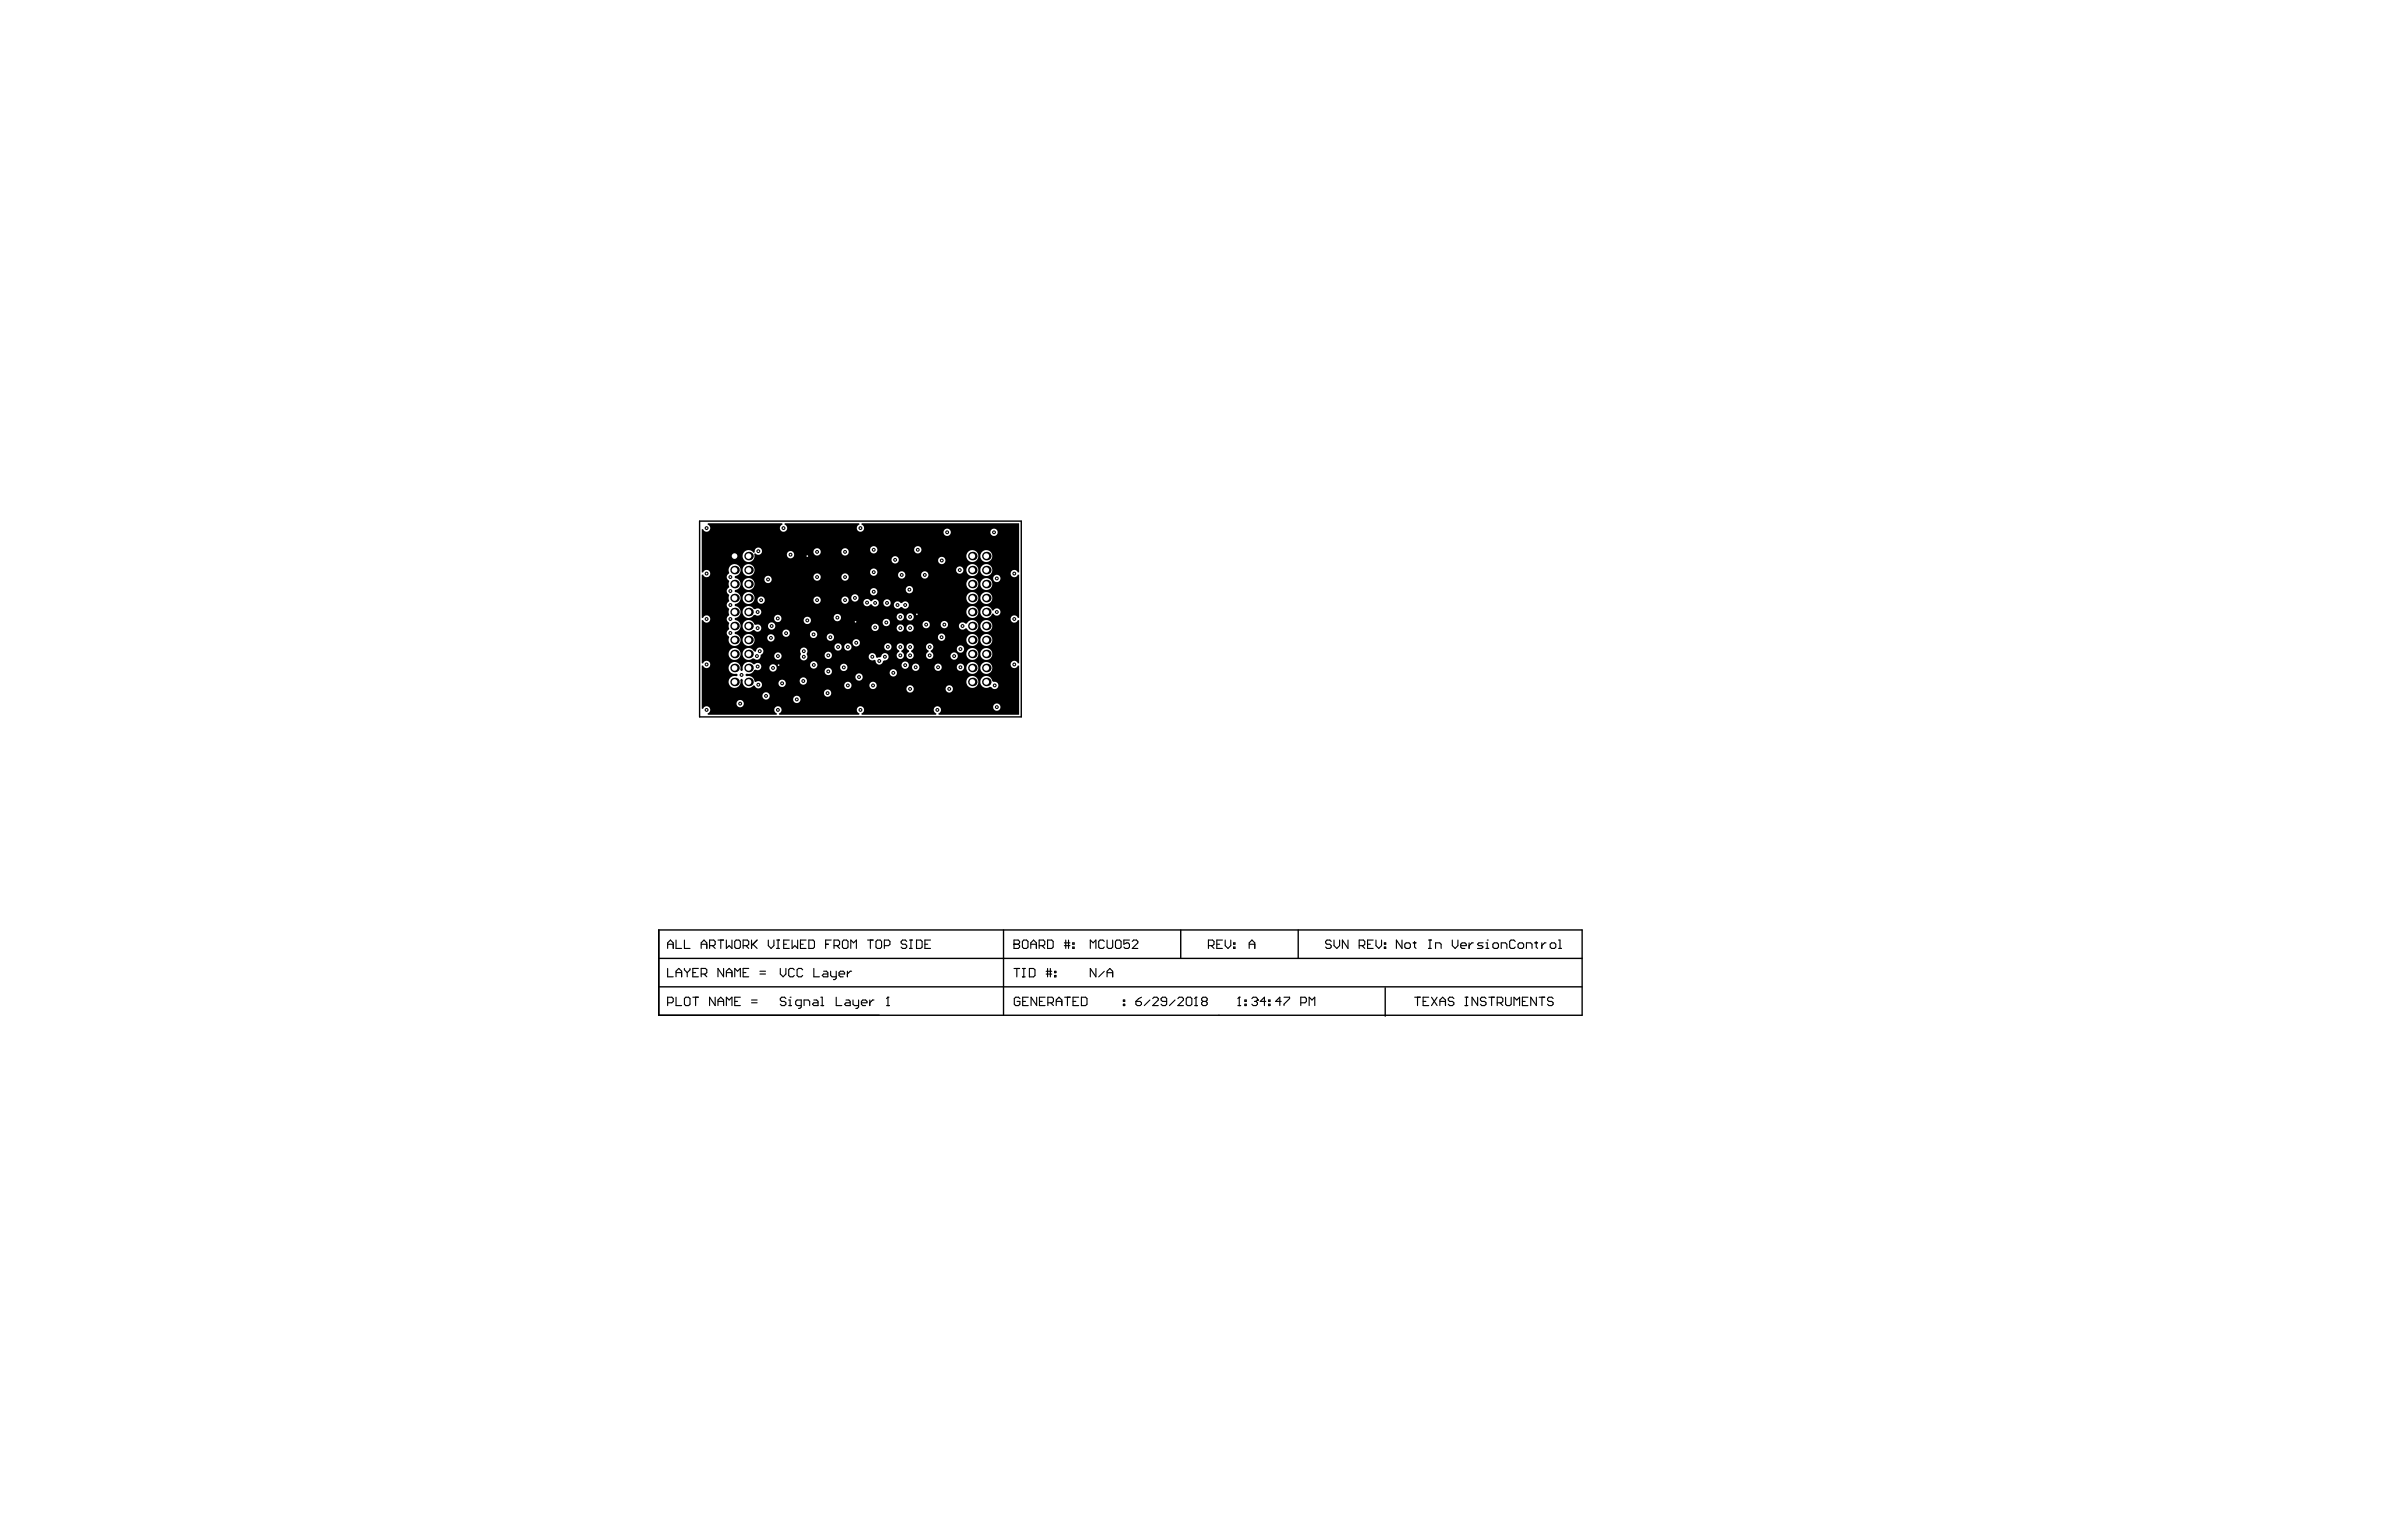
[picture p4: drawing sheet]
<svg xmlns="http://www.w3.org/2000/svg" width="432mm" height="279mm" viewBox="0 0 432 279" stroke-linecap="round" stroke-linejoin="round" font-family="sans-serif">
<path d="M126.8 94.5h58.3v35.5h-58.3zM119.4 168.6h167.4v15.5h-167.4zM119.4 178.9h167.4M119.4 173.8h167.4M181.9 168.6v15.5M214 168.6v5.2M235.3 168.6v5.2M251.1 179.1v5.2" fill="none" stroke="#000" stroke-width=".25"/>
<g fill="none" stroke="#000" stroke-width=".2">
<path d="M121 171.2h1M121 172v-1l.5-.6 .5 .6v1M121 175.6v1.5h1M122.5 170.4v1.6h1.1M122.5 177.1v-1l.6-.5 .5 .5v1M122.5 176.4h1.1M124.1 170.4v1.6h1M124.1 175.6v.2l.5 .6M124.6 176.4v.7M125.1 175.6v.2l-.5 .6M125.6 176.4h.5M126.6 175.6h-1v1.5h1"/>
<path d="M127.1 171.2h1M127.1 176.6h.8l.2-.2v-.6l-.2-.2h-.8v1.5M127.1 172v-1l.5-.6 .5 .6v1M127.6 176.6l.5 .5M128.6 171.5h.8l.2-.3v-.5l-.2-.3h-.8v1.6M129.1 171.5l.5 .5M130.2 170.4h1M130.7 170.4v1.6M131.2 175.6v1.5l-1-1.5v1.5M131.7 170.4v1.6l.5-.5 .5 .5v-1.6M131.7 177.1v-1l.5-.5 .5 .5v1M131.7 176.4h1"/>
<path d="M133.2 177.1v-1.5l.5 .5 .5-.5v1.5M133.4 170.4h.6l.2 .3v1l-.2 .3h-.6l-.2-.3v-1zM134.7 171.5h.8l.2-.3v-.5l-.2-.3h-.8v1.6M134.7 176.4h.5M135.2 171.5l.5 .5M135.7 175.6h-1v1.5h1M136.2 170.4v1.6M136.5 171.2l.7 .8M137.2 170.4l-1 1.1M137.8 176.6h1M137.8 176.1h1M139.3 170.4v1.1l.5 .5 .5-.5v-1.1"/>
<path d="M140.8 172h.5M140.8 170.4h.5M141 170.4v1.6M141.4 175.6v1l.6 .5 .5-.5v-1M142.1 171.2h.5M143.1 170.4h-1v1.6h1M143.6 170.4v1.6l.5-.5 .5 .5v-1.6M144 175.8l-.3-.2h-.5l-.2 .2v1.1l.2 .2h.5l.3-.2M145.1 171.2h.5M145.5 175.8l-.2-.2h-.6l-.2 .2v1.1l.2 .2h.6l.2-.2M146.1 170.4h-1v1.6h1M146.6 170.4h.8l.2 .3v1l-.2 .3h-.8z"/>
<path d="M147.5 175.6v1.5h1M149.3 176.1h.5l.3 .3v.7h-.8l-.2-.2 .2-.3h.8M149.7 171.2h.5M150.6 176.1v.8l.2 .2h.8M150.7 170.4h-1v1.6M151.2 171.5h.7l.3-.3v-.5l-.3-.3h-.7v1.6M151.6 176.1v1.3l-.3 .2h-.2M151.7 171.5l.5 .5M152.1 176.6h1v-.2l-.2-.3h-.6l-.2 .3v.5l.2 .2h.6M153 170.4h.5l.2 .3v1l-.2 .3h-.5l-.3-.3v-1zM153.6 176.1v1M154.2 172v-1.6l.5 .6 .5-.6v1.6"/>
<path d="M154.4 176.1h-.3l-.5 .5M157.3 170.4h1M157.8 170.4v1.6M158.8 170.7l.2-.3h.6l.2 .3v1l-.2 .3h-.6l-.2-.3zM160.3 171.5h.8l.2-.3v-.5l-.2-.3h-.8v1.6M164.4 170.7l-.3-.3h-.5l-.2 .3v.3l.2 .2h.5l.3 .3v.2l-.3 .3h-.5l-.2-.3M164.9 172h.5M164.9 170.4h.5M165.1 170.4v1.6M166.1 170.4h.8l.3 .3v1l-.3 .3h-.8zM167.7 171.2h.5M168.7 170.4h-1v1.6h1"/>
<path d="M183.8 171.2h.1M183.8 170.4h.8l.2 .3v.3l-.2 .2 .2 .3v.2l-.2 .3h-.8zM183.8 171.2h.8M183.8 175.6h1M184.3 175.6v1.5M185.3 170.7l.3-.3h.5l.3 .3v1l-.3 .3h-.5l-.3-.3zM185.3 177.1h.5M185.3 175.6h.5M185.6 175.6v1.5M186.6 175.6h.8l.2 .3v1l-.2 .2h-.8zM186.9 171.2h1M186.9 172v-1l.5-.6 .5 .6v1"/>
<path d="M188.4 171.5h.7l.3-.3v-.5l-.3-.3h-.7v1.6M188.9 171.5l.5 .5M189.6 176.6h1.1M189.6 176.1h1.1M189.9 170.4h.8l.2 .3v1l-.2 .3h-.8zM189.9 175.6v1.5M190.4 175.6v1.5M191.2 176.9h.2v.2h-.2zM191.2 176.1h.2v.3h-.2zM192.9 171h1.1M192.9 171.5h1.1M193.2 170.4v1.6"/>
<path d="M193.7 170.4v1.6M194.5 171.7h.2v.3h-.2zM194.5 171h.2v.2h-.2zM197.6 172v-1.6l.6 .6 .5-.6v1.6M198.7 175.6v1.5l-1.1-1.5v1.5M200.2 170.7l-.3-.3h-.5l-.2 .3v1l.2 .3h.5l.3-.3M200.2 176.1l-1 1M200.7 170.4v1.3l.2 .3h.5l.3-.3v-1.3M200.7 177.1v-1l.5-.5 .5 .5v1M200.7 176.4h1M202.2 170.7l.3-.3h.5l.2 .3v1l-.2 .3h-.5l-.3-.3zM204.7 170.4h-1v.8l.5-.2h.3l.2 .2v.5l-.2 .3h-.5l-.3-.3"/>
<path d="M205.3 170.7l.2-.3h.5l.3 .3v.3l-1 1h1M219.1 171.5h.7l.3-.3v-.5l-.3-.3h-.7v1.6M219.6 171.5l.5 .5M220.6 171.2h.5M221.6 170.4h-1v1.6h1M222.1 170.4v1.1l.5 .5 .5-.5v-1.1M223.6 171.7h.3v.3h-.3zM223.6 171h.3v.2h-.3zM226.4 172v-1l.6-.6 .5 .6v1M226.4 171.2h1.1M241.3 170.7l-.2-.3h-.5l-.3 .3v.3l.3 .2h.5l.2 .3v.2l-.2 .3h-.5l-.3-.3M241.8 170.4v1.1l.5 .5 .5-.5v-1.1"/>
<path d="M244.4 170.4v1.6l-1.1-1.6v1.6M246.4 171.5h.7l.3-.3v-.5l-.3-.3h-.7v1.6M246.9 171.5l.5 .5M247.9 171.2h.5M248.9 170.4h-1v1.6h1M249.4 170.4v1.1l.5 .5 .5-.5v-1.1M250.9 171.7h.3v.3h-.3zM250.9 171h.3v.2h-.3zM254.1 170.4v1.6l-1-1.6v1.6M254.9 171h.5l.3 .2v.5l-.3 .3h-.5l-.2-.3v-.5zM256.2 171h.5M256.4 170.7v1l.3 .3"/>
<path d="M259 172h.5M259 170.4h.5M259.2 170.4v1.6M260.2 172v-1h.8l.2 .2v.8M263.3 170.4v1.1l.5 .5 .5-.5v-1.1M264.8 171.5h1v-.3l-.2-.2h-.6l-.2 .2v.5l.2 .3h.6M266.3 171v1M267.1 171h-.3l-.5 .5M268.8 171h-.7l-.3 .2 .3 .3h.5l.2 .2-.2 .3h-.8M269.4 172h.5M269.4 171h.2v1M269.6 170.4h.1"/>
<path d="M270.9 171h.5l.2 .2v.5l-.2 .3h-.5l-.3-.3v-.5zM272.1 172v-1h.8l.3 .2v.8M274.7 170.7l-.3-.3h-.5l-.2 .3v1l.2 .3h.5l.3-.3M275.4 171h.5l.3 .2v.5l-.3 .3h-.5l-.2-.3v-.5zM276.7 172v-1h.8l.2 .2v.8M278.2 171h.5M278.5 170.7v1l.2 .3M279.5 171v1M280.3 171h-.3l-.5 .5M281.3 171h.5l.2 .2v.5l-.2 .3h-.5l-.3-.3v-.5zM282.5 172h.5M282.5 170.4h.3v1.6"/>
<path d="M121 181.8h.8l.2-.2v-.5l-.2-.3h-.8v1.5M122.5 180.8v1.5h1.1M124.1 181.1l.2-.3h.5l.3 .3v1l-.3 .2h-.5l-.2-.2zM125.6 180.8h1M126.1 180.8v1.5M129.6 180.8v1.5l-1-1.5v1.5M130.2 182.3v-1l.5-.5 .5 .5v1M130.2 181.6h1M131.7 182.3v-1.5l.5 .5 .5-.5v1.5M133.2 181.6h.5M134.2 180.8h-1v1.5h1M136.2 181.8h1"/>
<path d="M136.2 181.3h1M142.5 181.1l-.3-.3h-.5l-.3 .3v.2l.3 .3h.5l.3 .2v.3l-.3 .2h-.5l-.3-.2M143 182.3h.5M143 181.3h.2v1M143.2 180.8h.1M145.3 182.3h-.8l-.3-.2v-.5l.3-.3h.8v1.3l-.3 .2h-.3M145.8 182.3v-1h.7l.3 .3v.7M147.5 181.3h.5l.3 .3v.7h-.8l-.2-.2 .2-.3h.8M148.8 180.8h.3v1.5M148.8 182.3h.5M151.6 180.8v1.5h1M153.4 181.3h.5l.2 .3v.7h-.7l-.3-.2 .3-.3h.7"/>
<path d="M154.6 181.3v.8l.3 .2h.7M155.6 181.3v1.3l-.2 .2h-.3M156.1 181.8h1.1v-.2l-.3-.3h-.5l-.3 .3v.5l.3 .2h.5M157.7 181.3v1M158.4 181.3h-.2l-.5 .5M160.7 182.3h.5M161 180.8h.1M161 180.8v1.5M161 180.8l-.3 .3M184.9 181.1l-.3-.3h-.5l-.2 .3v1l.2 .2h.5l.3-.2v-.5h-.5M185.4 181.6h.5M186.4 180.8h-1v1.5h1"/>
<path d="M187.9 180.8v1.5l-1-1.5v1.5M188.4 181.6h.5M189.4 180.8h-1v1.5h1M189.9 181.8h.8l.3-.2v-.5l-.3-.3h-.8v1.5M190.5 181.8l.5 .5M191.5 181.6h1M191.5 182.3v-1l.5-.5 .5 .5v1M193 180.8h1M193.5 180.8v1.5M194.5 181.6h.5M195.5 180.8h-1v1.5h1M196 180.8h.8l.2 .3v1l-.2 .2h-.8z"/>
<path d="M203.6 182.1h.3v.2h-.3zM203.6 181.3h.3v.3h-.3zM205.9 181.6h.8l.2 .2v.3l-.2 .2h-.5l-.3-.2zM206.9 180.8l-.5 .3-.5 .5M208.4 181.3l-1 1M209 181.1l.2-.3h.5l.3 .3v.2l-1 1h1M211.5 181.6h-.8l-.2-.3v-.2l.2-.3h.5l.3 .3v1l-.3 .2h-.5l-.2-.2M213 181.3l-1 1M213.5 181.1l.3-.3h.5l.2 .3v.2l-1 1h1M215 181.1l.3-.3h.5l.3 .3v1l-.3 .2h-.5l-.3-.2zM216.6 182.3h.5M216.8 180.8h.1"/>
<path d="M216.8 180.8v1.5M216.8 180.8l-.2 .3M218.1 181.6l-.3-.3v-.2l.3-.3h.5l.2 .3v.2l-.2 .3M218.1 181.6l-.3 .2v.3l.3 .2h.5l.2-.2v-.3l-.2-.2M218.1 181.6h.5M224.4 182.3h.5M224.6 180.8h.1M224.6 180.8v1.5M224.6 180.8l-.2 .3M225.7 182.1h.2v.2h-.2zM225.7 181.3h.2v.3h-.2zM226.9 181.1l.3-.3h.5l.2 .3v.2"/>
<path d="M227.4 181.6h.3M227.7 181.6l.2 .2v.3l-.2 .2h-.5l-.3-.2M227.9 181.3h.1M227.9 181.3l-.2 .3M229.5 181.6h-1l.7-.8v1.5M230 182.1h.2v.2h-.2zM230 181.3h.2v.3h-.2zM232.3 181.6h-1.1l.8-.8v1.5M232.8 180.8h1v.3l-1 1v.2M235.8 181.8h.8l.2-.2v-.5l-.2-.3h-.8v1.5M237.3 182.3v-1.5l.5 .5 .5-.5v1.5M256.5 180.8h1"/>
<path d="M257 180.8v1.5M258 181.6h.5M259 180.8h-1v1.5h1M259.5 180.8l1 1.5M260.5 180.8l-1 1.5M261 181.6h1M261 182.3v-1l.5-.5 .5 .5v1M263.6 181.1l-.3-.3h-.5l-.3 .3v.2l.3 .3h.5l.3 .2v.3l-.3 .2h-.5l-.3-.2M265.6 180.8h.5M265.6 182.3h.5M265.8 180.8v1.5M267.9 180.8v1.5l-1.1-1.5v1.5"/>
<path d="M269.4 181.1l-.3-.3h-.5l-.2 .3v.2l.2 .3h.5l.3 .2v.3l-.3 .2h-.5l-.2-.2M269.9 180.8h1M270.4 180.8v1.5M271.4 181.8h.8l.2-.2v-.5l-.2-.3h-.8v1.5M271.9 181.8l.5 .5M272.9 180.8v1.3l.3 .2h.5l.2-.2v-1.3M274.5 182.3v-1.5l.5 .5 .5-.5v1.5M276 181.6h.5M277 180.8h-1v1.5h1M278.5 180.8v1.5l-1-1.5v1.5M279 180.8h1M279.5 180.8v1.5"/>
<path d="M281.5 181.1l-.2-.3h-.5l-.3 .3v.2l.3 .3h.5l.2 .2v.3l-.2 .2h-.5l-.3-.2"/>
</g>
<g fill="#000">
<path d="M128.3 94.9h13.5l.1 .2a.66 .66 0 0 0-.4 1 .66 .66 0 0 0 1.1 0 .66 .66 0 0 0-.4-1l.1-.2h13.4l.1 .2a.66 .66 0 0 0-.4 1 .66 .66 0 0 0 1.1 0 .66 .66 0 0 0-.4-1l.1-.2h28.5v8.9h-.2a.66 .66 0 0 0-1-.3 .66 .66 0 0 0 0 1 .66 .66 0 0 0 1-.3h.2v7.8l-.2 .1a.66 .66 0 0 0-1-.4 .66 .66 0 0 0 0 1.1 .66 .66 0 0 0 1-.4l.2 .1v7.7l-.2 .1a.66 .66 0 0 0-1-.4 .66 .66 0 0 0 0 1.1 .66 .66 0 0 0 1-.3h.2v8.9h-14.5l-.1-.2a.66 .66 0 0 0 .4-1.1 .66 .66 0 0 0-1.1 0 .66 .66 0 0 0 .3 1.1v.2h-13.5l-.1-.2a.66 .66 0 0 0 .4-1.1 .66 .66 0 0 0-1.1 0 .66 .66 0 0 0 .4 1.1l-.1 .2h-14.5v-.2a.66 .66 0 0 0 .4-1.1 .66 .66 0 0 0-1.1 0 .66 .66 0 0 0 .3 1.1v.2h-12.5v-.2a.66 .66 0 0 0 .3-1.2 .66 .66 0 0 0-1.2 .3h-.2v-7.8h.2a.66 .66 0 0 0 1.1 .3 .66 .66 0 0 0 0-1.1 .66 .66 0 0 0-1.1 .4l-.2-.1v-7.7l.2-.1a.66 .66 0 0 0 1.1 .4 .66 .66 0 0 0 0-1.1 .66 .66 0 0 0-1.1 .4l-.2-.1v-7.8h.2a.66 .66 0 0 0 1.1 .3 .66 .66 0 0 0 0-1 .66 .66 0 0 0-1.1 .3h-.2v-7.8l.2-.1a.66 .66 0 0 0 1.2 .3 .66 .66 0 0 0-.3-1.1zM179.5 96.5a.7 .7 0 0 0 1.4 0 .7 .7 0 0 0-1.4 0zM171 96.5a.7 .7 0 0 0 1.4 0 .7 .7 0 0 0-1.4 0zM134.9 100.1a1.08 1.08 0 0 0 .6 1.8 1.08 1.08 0 0 0 1.2-1.5l.2-.1a.66 .66 0 0 0 1.1 0 .66 .66 0 0 0-.5-1 .66 .66 0 0 0-.7 .8l-.2 .1a1.08 1.08 0 0 0-1.7-.1zM165.7 99.7a.66 .66 0 0 0 1.3 0 .66 .66 0 0 0-1.3 0zM157.7 99.7a.7 .7 0 0 0 1.4 0 .7 .7 0 0 0-1.4 0zM152.5 100.1a.7 .7 0 0 0 1.4 0 .7 .7 0 0 0-1.4 0zM147.5 100.1a.66 .66 0 0 0 1.3 0 .66 .66 0 0 0-1.3 0zM142.6 100.6a.7 .7 0 0 0 1.4 0 .7 .7 0 0 0-1.4 0zM177.7 100.8a1.1 1.1 0 0 0 2.2 0 1.1 1.1 0 0 0-2.2 0zM175.2 100.8a1.09 1.09 0 0 0 2.1 0 1.09 1.09 0 0 0-2.1 0zM161.6 101.5a.66 .66 0 0 0 1.3 0 .66 .66 0 0 0-1.3 0zM170.1 101.6a.67 .67 0 0 0 1.3 0 .67 .67 0 0 0-1.3 0zM173.3 103.4a.66 .66 0 0 0 1.3 0 .66 .66 0 0 0-1.3 0zM157.7 103.7a.7 .7 0 0 0 1.4 0 .7 .7 0 0 0-1.4 0zM177.7 103.4a1.1 1.1 0 0 0 2.2 0 1.1 1.1 0 0 0-2.2 0zM175.2 103.4a1.09 1.09 0 0 0 2.1 0 1.09 1.09 0 0 0-2.1 0zM134.6 103.4a1.1 1.1 0 0 0 2.2 0 1.1 1.1 0 0 0-2.2 0zM167 104.2a.66 .66 0 0 0 1.3 0 .66 .66 0 0 0-1.3 0zM162.8 104.2a.66 .66 0 0 0 1.3 0 .66 .66 0 0 0-1.3 0zM152.5 104.6a.7 .7 0 0 0 1.4 0 .7 .7 0 0 0-1.4 0zM147.5 104.6a.66 .66 0 0 0 1.3 0 .66 .66 0 0 0-1.3 0zM180 104.9a.7 .7 0 0 0 1.4 0 .7 .7 0 0 0-1.4 0zM138.6 105.1a.66 .66 0 0 0 1.3 0 .66 .66 0 0 0-1.3 0zM177.7 105.9a1.1 1.1 0 0 0 2.2 0 1.1 1.1 0 0 0-2.2 0zM175.2 105.9a1.09 1.09 0 0 0 2.1 0 1.09 1.09 0 0 0-2.1 0zM134.6 105.9a1.1 1.1 0 0 0 2.2 0 1.1 1.1 0 0 0-2.2 0zM164.2 106.9a.66 .66 0 0 0 1.3 0 .66 .66 0 0 0-1.3 0zM157.7 107.3a.7 .7 0 0 0 1.4 0 .7 .7 0 0 0-1.4 0zM154.3 108.4a.66 .66 0 0 0 1.3 0 .66 .66 0 0 0-1.3 0zM162.2 109.2a.66 .66 0 0 0 .1 1 .66 .66 0 0 0 1-.1h.2a.66 .66 0 0 0 1 .1 .66 .66 0 0 0 0-1 .66 .66 0 0 0-1 .1h-.2l-.6-.3zM152.5 108.8a.7 .7 0 0 0 1.4 0 .7 .7 0 0 0-1.4 0zM147.5 108.8a.66 .66 0 0 0 1.3 0 .66 .66 0 0 0-1.3 0zM137.3 108.8a.66 .66 0 0 0 1.3 0 .66 .66 0 0 0-1.3 0zM177.7 108.4a1.1 1.1 0 0 0 2.2 0 1.1 1.1 0 0 0-2.2 0zM175.2 108.4a1.09 1.09 0 0 0 2.1 0 1.09 1.09 0 0 0-2.1 0zM134.6 108.4a1.1 1.1 0 0 0 2.2 0 1.1 1.1 0 0 0-2.2 0zM160.1 109.3a.7 .7 0 0 0 1.4 0 .7 .7 0 0 0-1.4 0zM156.7 108.8a.66 .66 0 0 0 .1 1 .66 .66 0 0 0 1-.2h.2a.66 .66 0 0 0 1 .3 .66 .66 0 0 0 .1-1.1 .66 .66 0 0 0-1 .2h-.3a.66 .66 0 0 0-1.1-.2zM178 110.2a1.11 1.11 0 0 0 .3 1.7 1.11 1.11 0 0 0 1.6-.6h.2a.66 .66 0 0 0 1 .2 .66 .66 0 0 0 0-1 .66 .66 0 0 0-1 .2h-.2a1.17 1.17 0 0 0-1.9-.5zM134.9 110.2a1.1 1.1 0 0 0 .2 1.6 1.1 1.1 0 0 0 1.6-.3h.2a.66 .66 0 0 0 .9-.1 .66 .66 0 0 0 0-.9 .66 .66 0 0 0-.9 0l-.2-.1a1.14 1.14 0 0 0-1.8-.2zM175.2 111a1.09 1.09 0 0 0 2.1 0 1.09 1.09 0 0 0-2.1 0zM164.3 111.9a.66 .66 0 0 0 1.3 0 .66 .66 0 0 0-1.3 0zM162.5 111.9a.7 .7 0 0 0 1.4 0 .7 .7 0 0 0-1.4 0zM151.1 112a.7 .7 0 0 0 1.4 0 .7 .7 0 0 0-1.4 0zM140.3 112.1a.7 .7 0 0 0 1.4 0 .7 .7 0 0 0-1.4 0zM174 113a.66 .66 0 0 0 0 1 .66 .66 0 0 0 1-.1h.3a1.09 1.09 0 0 0 1.6 .5 1.09 1.09 0 0 0 0-1.8 1.09 1.09 0 0 0-1.6 .5h-.3l-.5-.3zM145.7 112.5a.66 .66 0 0 0 1.3 0 .66 .66 0 0 0-1.3 0zM160 112.9a.66 .66 0 0 0 1.3 0 .66 .66 0 0 0-1.3 0zM170.5 113.3a.7 .7 0 0 0 1.4 0 .7 .7 0 0 0-1.4 0zM167.2 113.3a.7 .7 0 0 0 1.4 0 .7 .7 0 0 0-1.4 0zM139.2 113.5a.66 .66 0 0 0 1.3 0 .66 .66 0 0 0-1.3 0zM158 113.8a.66 .66 0 0 0 1.3 0 .66 .66 0 0 0-1.3 0zM164.3 113.9a.66 .66 0 0 0 1.3 0 .66 .66 0 0 0-1.3 0zM162.5 113.9a.7 .7 0 0 0 1.4 0 .7 .7 0 0 0-1.4 0zM134.9 112.7a1.08 1.08 0 0 0 0 1.6 1.08 1.08 0 0 0 1.6-.1l.3 .1a.66 .66 0 0 0 .9 .1 .66 .66 0 0 0 .2-.9 .66 .66 0 0 0-.9-.2l-.2-.1a1.11 1.11 0 0 0-1.9-.5zM177.7 113.5a1.1 1.1 0 0 0 2.2 0 1.1 1.1 0 0 0-2.2 0zM141.8 114.8a.7 .7 0 0 0 1.4 0 .7 .7 0 0 0-1.4 0zM146.8 115a.66 .66 0 0 0 1.3 0 .66 .66 0 0 0-1.3 0zM170 115.5a.66 .66 0 0 0 1.3 0 .66 .66 0 0 0-1.3 0zM149.9 115.5a.66 .66 0 0 0 1.3 0 .66 .66 0 0 0-1.3 0zM139.1 115.7a.66 .66 0 0 0 1.3 0 .66 .66 0 0 0-1.3 0zM177.7 116a1.1 1.1 0 0 0 2.2 0 1.1 1.1 0 0 0-2.2 0zM175.2 116a1.09 1.09 0 0 0 2.1 0 1.09 1.09 0 0 0-2.1 0zM134.6 116a1.1 1.1 0 0 0 2.2 0 1.1 1.1 0 0 0-2.2 0zM132.4 102.6a1.14 1.14 0 0 0-.2 1.3 .77 .77 0 0 0-.5 .7 .77 .77 0 0 0 .5 .7l-.1 .6 .1 .6a.77 .77 0 0 0-.5 .7 .77 .77 0 0 0 .5 .7l-.1 .5 .1 .6a.77 .77 0 0 0-.5 .7 .77 .77 0 0 0 .5 .7l-.1 .6 .1 .5a.77 .77 0 0 0-.5 .7 .77 .77 0 0 0 .5 .7l-.1 .6 .1 .6a.77 .77 0 0 0-.5 .7 .77 .77 0 0 0 .5 .7 1.09 1.09 0 0 0 .5 1.5 1.09 1.09 0 0 0 1.5-.7 1.09 1.09 0 0 0-.9-1.3l-.1-.2 .1-.2a1.08 1.08 0 0 0 .9-1.1 1.08 1.08 0 0 0-.9-1.1l-.1-.2 .1-.2a1.08 1.08 0 0 0 .9-1 1.08 1.08 0 0 0-.9-1.1l-.1-.2 .1-.2a1.08 1.08 0 0 0 .9-1.1 1.08 1.08 0 0 0-.9-1l-.1-.2 .1-.2a1.08 1.08 0 0 0 .9-1.1 1.08 1.08 0 0 0-.9-1.1l-.1-.2 .1-.2a1.08 1.08 0 0 0 .8-1.5 1.08 1.08 0 0 0-1.7-.3zM154.6 116.5a.66 .66 0 0 0 1.3 0 .66 .66 0 0 0-1.3 0zM160.3 117.3a.66 .66 0 0 0 1.3 0 .66 .66 0 0 0-1.3 0zM153 117.3a.7 .7 0 0 0 1.4 0 .7 .7 0 0 0-1.4 0zM151.3 117.3a.66 .66 0 0 0 1.3 0 .66 .66 0 0 0-1.3 0zM134.9 117.8a1.09 1.09 0 0 0 0 1.5 1.09 1.09 0 0 0 1.5 .1h.2a.75 .75 0 0 0 .9 .1 .75 .75 0 0 0 .4-.8 .67 .67 0 0 0 .5-.8 .67 .67 0 0 0-.8-.5 .67 .67 0 0 0-.6 .7h-.4a1.08 1.08 0 0 0-1.7-.3zM173.4 117.7a.7 .7 0 0 0 1.4 0 .7 .7 0 0 0-1.4 0zM157.7 118.6a.66 .66 0 0 0-.1 .9 .66 .66 0 0 0 .9 .1l.2 .2a.66 .66 0 0 0 .6 .7 .66 .66 0 0 0 .7-.6l.2-.1a.69 .69 0 0 0 .9-.4 .69 .69 0 0 0-.5-.9 .69 .69 0 0 0-.8 .5l-.8 .3-.2-.1a.66 .66 0 0 0-.4-.7 .66 .66 0 0 0-.7 .1zM168.1 116.8a.66 .66 0 0 0 .2 1.1v.3a.66 .66 0 0 0-.3 1 .66 .66 0 0 0 1.1 0 .66 .66 0 0 0-.4-1v-.3a.66 .66 0 0 0 .4-.9 .66 .66 0 0 0-1-.2zM164.5 116.8a.66 .66 0 0 0 .3 1.1v.3a.66 .66 0 0 0-.4 1 .66 .66 0 0 0 1.1 0 .66 .66 0 0 0-.3-1v-.3a.66 .66 0 0 0 .3-.9 .66 .66 0 0 0-1-.2zM162.7 116.8a.66 .66 0 0 0 .3 1.1v.3a.66 .66 0 0 0-.3 1 .66 .66 0 0 0 1 0 .66 .66 0 0 0-.3-1v-.3a.66 .66 0 0 0 .4-.9 .66 .66 0 0 0-1.1-.2zM149.5 118.8a.66 .66 0 0 0 1.3 0 .66 .66 0 0 0-1.3 0zM172.3 119a.66 .66 0 0 0 1.3 0 .66 .66 0 0 0-1.3 0zM140.4 119a.66 .66 0 0 0 1.3 0 .66 .66 0 0 0-1.3 0zM177.7 118.6a1.1 1.1 0 0 0 2.2 0 1.1 1.1 0 0 0-2.2 0zM175.2 118.6a1.09 1.09 0 0 0 2.1 0 1.09 1.09 0 0 0-2.1 0zM132.1 118.6a1.09 1.09 0 0 0 2.1 0 1.09 1.09 0 0 0-2.1 0zM145.2 117.6l-.1 .6a.61 .61 0 0 1-.1 .9 .68 .68 0 0 0 1 .6 .68 .68 0 0 0 .2-1.1 .68 .68 0 0 0 0-1 .68 .68 0 0 0-1 0zM146.9 120.6a.66 .66 0 0 0 1.3 0 .66 .66 0 0 0-1.3 0zM163.4 120.6a.7 .7 0 0 0 1.4 0 .7 .7 0 0 0-1.4 0zM173.4 121a.7 .7 0 0 0 1.4 0 .7 .7 0 0 0-1.4 0zM169.4 121a.66 .66 0 0 0 1.3 0 .66 .66 0 0 0-1.3 0zM165.3 121a.7 .7 0 0 0 1.4 0 .7 .7 0 0 0-1.4 0zM132.4 120.3a1.08 1.08 0 0 0-.2 1.4 1.08 1.08 0 0 0 1.3 .4l.2 .2v.2l-.2 .1a1.08 1.08 0 0 0-1.4 .9 1.08 1.08 0 0 0 1.2 1.2 1.08 1.08 0 0 0 .9-1.4l.1-.2h.2l.2 .2a1.08 1.08 0 0 0 .5 1.3 1.08 1.08 0 0 0 1.4-.3h.2a.69 .69 0 0 0 .9 .5 .69 .69 0 0 0 .3-1 .69 .69 0 0 0-1-.1l-.2-.1a1.07 1.07 0 0 0-1.4-1l-.3-.1v-.2l.3-.2a1.06 1.06 0 0 0 1.3-.6l.3-.1a.67 .67 0 0 0 .9-.1 .67 .67 0 0 0-.1-.9 .67 .67 0 0 0-1 0h-.2a1.09 1.09 0 0 0-1.4-.3 1.09 1.09 0 0 0-.5 1.3l-.2 .3h-.2l-.1-.3a1.08 1.08 0 0 0-.5-1.2 1.08 1.08 0 0 0-1.3 .1zM152.3 121a.66 .66 0 0 0 1.3 0 .66 .66 0 0 0-1.3 0zM139.5 121.1a.66 .66 0 0 0 1.3 0 .66 .66 0 0 0-1.3 0zM177.7 121.1a1.1 1.1 0 0 0 2.2 0 1.1 1.1 0 0 0-2.2 0zM175.2 121.1a1.09 1.09 0 0 0 2.1 0 1.09 1.09 0 0 0-2.1 0zM149.5 121.7a.66 .66 0 0 0 1.3 0 .66 .66 0 0 0-1.3 0zM161.3 122a.66 .66 0 0 0 1.3 0 .66 .66 0 0 0-1.3 0zM155.1 122.8a.66 .66 0 0 0 1.3 0 .66 .66 0 0 0-1.3 0zM145 123.5a.67 .67 0 0 0 1.3 0 .67 .67 0 0 0-1.3 0zM141.1 123.9a.66 .66 0 0 0 1.3 0 .66 .66 0 0 0-1.3 0zM175.2 123.6a1.09 1.09 0 0 0 2.1 0 1.09 1.09 0 0 0-2.1 0zM178 122.9a1.08 1.08 0 0 0 0 1.5 1.08 1.08 0 0 0 1.4 .1l.3 .1a.66 .66 0 0 0 .9 .3 .66 .66 0 0 0 .3-.9 .66 .66 0 0 0-.8-.4l-.2-.1a1.08 1.08 0 0 0-.8-.9 1.08 1.08 0 0 0-1.1 .3zM157.6 124.3a.66 .66 0 0 0 1.3 0 .66 .66 0 0 0-1.3 0zM153 124.3a.7 .7 0 0 0 1.4 0 .7 .7 0 0 0-1.4 0zM171.4 124.9a.66 .66 0 0 0 1.3 0 .66 .66 0 0 0-1.3 0zM164.3 124.9a.66 .66 0 0 0 1.3 0 .66 .66 0 0 0-1.3 0zM149.4 125.7a.66 .66 0 0 0 1.3 0 .66 .66 0 0 0-1.3 0zM138.2 126.2a.66 .66 0 0 0 1.3 0 .66 .66 0 0 0-1.3 0zM143.8 126.8a.66 .66 0 0 0 1.3 0 .66 .66 0 0 0-1.3 0zM133.5 127.6a.66 .66 0 0 0 1.3 0 .66 .66 0 0 0-1.3 0zM180 128.2a.7 .7 0 0 0 1.4 0 .7 .7 0 0 0-1.4 0z"/>
<circle cx="163.2" cy="118.8" r=".36"/>
</g>
<circle cx="163.2" cy="118.8" r=".15" fill="#fff"/>
<circle cx="165" cy="118.8" r=".36" fill="#000"/>
<circle cx="165" cy="118.8" r=".15" fill="#fff"/>
<circle cx="164.1" cy="120.6" r=".36" fill="#000"/>
<circle cx="164.1" cy="120.6" r=".15" fill="#fff"/>
<circle cx="183.9" cy="112.2" r=".36" fill="#000"/>
<circle cx="183.9" cy="112.2" r=".15" fill="#fff"/>
<circle cx="183.9" cy="120.5" r=".36" fill="#000"/>
<circle cx="183.9" cy="120.5" r=".15" fill="#fff"/>
<circle cx="183.9" cy="104" r=".36" fill="#000"/>
<circle cx="183.9" cy="104" r=".15" fill="#fff"/>
<circle cx="128.1" cy="104" r=".36" fill="#000"/>
<circle cx="128.1" cy="104" r=".15" fill="#fff"/>
<circle cx="128.1" cy="120.5" r=".36" fill="#000"/>
<circle cx="128.1" cy="120.5" r=".15" fill="#fff"/>
<circle cx="128.1" cy="112.2" r=".36" fill="#000"/>
<circle cx="128.1" cy="112.2" r=".15" fill="#fff"/>
<circle cx="128.1" cy="128.7" r=".36" fill="#000"/>
<circle cx="128.1" cy="128.7" r=".15" fill="#fff"/>
<circle cx="128.1" cy="95.8" r=".36" fill="#000"/>
<circle cx="128.1" cy="95.8" r=".15" fill="#fff"/>
<circle cx="166.2" cy="111.4" r=".36" fill="#000"/>
<circle cx="166.2" cy="111.4" r=".15" fill="#fff"/>
<circle cx="137.7" cy="118.1" r=".36" fill="#000"/>
<circle cx="137.7" cy="118.1" r=".15" fill="#fff"/>
<circle cx="147.5" cy="120.6" r=".36" fill="#000"/>
<circle cx="147.5" cy="120.6" r=".15" fill="#fff"/>
<circle cx="141.1" cy="120.6" r=".36" fill="#000"/>
<circle cx="141.1" cy="120.6" r=".15" fill="#fff"/>
<circle cx="153" cy="121" r=".36" fill="#000"/>
<circle cx="153" cy="121" r=".15" fill="#fff"/>
<circle cx="145.6" cy="123.5" r=".36" fill="#000"/>
<circle cx="145.6" cy="123.5" r=".15" fill="#fff"/>
<circle cx="157.2" cy="109.3" r=".36" fill="#000"/>
<circle cx="157.2" cy="109.3" r=".15" fill="#fff"/>
<circle cx="158.6" cy="109.3" r=".36" fill="#000"/>
<circle cx="158.6" cy="109.3" r=".15" fill="#fff"/>
<circle cx="146.3" cy="112.5" r=".36" fill="#000"/>
<circle cx="146.3" cy="112.5" r=".15" fill="#fff"/>
<circle cx="145.7" cy="118.1" r=".36" fill="#000"/>
<circle cx="145.7" cy="118.1" r=".15" fill="#fff"/>
<circle cx="155.1" cy="112.7" r=".36" fill="#000"/>
<circle cx="155.1" cy="112.7" r=".15" fill="#fff"/>
<circle cx="146.3" cy="100.8" r=".36" fill="#000"/>
<circle cx="146.3" cy="100.8" r=".15" fill="#fff"/>
<circle cx="163.2" cy="117.3" r=".36" fill="#000"/>
<circle cx="163.2" cy="117.3" r=".15" fill="#fff"/>
<circle cx="165" cy="117.3" r=".36" fill="#000"/>
<circle cx="165" cy="117.3" r=".15" fill="#fff"/>
<circle cx="160.4" cy="119.1" r=".36" fill="#000"/>
<circle cx="160.4" cy="119.1" r=".15" fill="#fff"/>
<circle cx="160.7" cy="112.9" r=".36" fill="#000"/>
<circle cx="160.7" cy="112.9" r=".15" fill="#fff"/>
<circle cx="142.5" cy="114.8" r=".36" fill="#000"/>
<circle cx="142.5" cy="114.8" r=".15" fill="#fff"/>
<circle cx="164.1" cy="109.7" r=".36" fill="#000"/>
<circle cx="164.1" cy="109.7" r=".15" fill="#fff"/>
<circle cx="170.7" cy="115.5" r=".36" fill="#000"/>
<circle cx="170.7" cy="115.5" r=".15" fill="#fff"/>
<circle cx="155" cy="108.4" r=".36" fill="#000"/>
<circle cx="155" cy="108.4" r=".15" fill="#fff"/>
<circle cx="159.4" cy="119.8" r=".36" fill="#000"/>
<circle cx="159.4" cy="119.8" r=".15" fill="#fff"/>
<circle cx="151.9" cy="117.3" r=".36" fill="#000"/>
<circle cx="151.9" cy="117.3" r=".15" fill="#fff"/>
<circle cx="137.5" cy="124.2" r=".36" fill="#000"/>
<circle cx="137.5" cy="124.2" r=".15" fill="#fff"/>
<circle cx="140.1" cy="121.1" r=".36" fill="#000"/>
<circle cx="140.1" cy="121.1" r=".15" fill="#fff"/>
<circle cx="141" cy="119" r=".36" fill="#000"/>
<circle cx="141" cy="119" r=".15" fill="#fff"/>
<circle cx="150.5" cy="115.5" r=".36" fill="#000"/>
<circle cx="150.5" cy="115.5" r=".15" fill="#fff"/>
<circle cx="174.5" cy="113.5" r=".36" fill="#000"/>
<circle cx="174.5" cy="113.5" r=".15" fill="#fff"/>
<circle cx="156" cy="95.8" r=".36" fill="#000"/>
<circle cx="156" cy="95.8" r=".15" fill="#fff"/>
<circle cx="142" cy="95.8" r=".36" fill="#000"/>
<circle cx="142" cy="95.8" r=".15" fill="#fff"/>
<circle cx="180.2" cy="96.5" r=".36" fill="#000"/>
<circle cx="180.2" cy="96.5" r=".15" fill="#fff"/>
<circle cx="156" cy="128.7" r=".36" fill="#000"/>
<circle cx="156" cy="128.7" r=".15" fill="#fff"/>
<circle cx="141" cy="128.7" r=".36" fill="#000"/>
<circle cx="141" cy="128.7" r=".15" fill="#fff"/>
<circle cx="169.9" cy="128.7" r=".36" fill="#000"/>
<circle cx="169.9" cy="128.7" r=".15" fill="#fff"/>
<circle cx="180.7" cy="128.2" r=".36" fill="#000"/>
<circle cx="180.7" cy="128.2" r=".15" fill="#fff"/>
<circle cx="171.7" cy="96.5" r=".36" fill="#000"/>
<circle cx="171.7" cy="96.5" r=".15" fill="#fff"/>
<circle cx="162.7" cy="109.7" r=".36" fill="#000"/>
<circle cx="162.7" cy="109.7" r=".15" fill="#fff"/>
<circle cx="148.1" cy="104.6" r=".36" fill="#000"/>
<circle cx="148.1" cy="104.6" r=".15" fill="#fff"/>
<circle cx="147.5" cy="115" r=".36" fill="#000"/>
<circle cx="147.5" cy="115" r=".15" fill="#fff"/>
<circle cx="138" cy="108.8" r=".36" fill="#000"/>
<circle cx="138" cy="108.8" r=".15" fill="#fff"/>
<circle cx="137.3" cy="111" r=".36" fill="#000"/>
<circle cx="137.3" cy="111" r=".15" fill="#fff"/>
<circle cx="139.8" cy="115.7" r=".36" fill="#000"/>
<circle cx="139.8" cy="115.7" r=".15" fill="#fff"/>
<circle cx="139.9" cy="113.5" r=".36" fill="#000"/>
<circle cx="139.9" cy="113.5" r=".15" fill="#fff"/>
<circle cx="137.2" cy="119" r=".36" fill="#000"/>
<circle cx="137.2" cy="119" r=".15" fill="#fff"/>
<circle cx="137.3" cy="120.9" r=".36" fill="#000"/>
<circle cx="137.3" cy="120.9" r=".15" fill="#fff"/>
<circle cx="153.2" cy="108.8" r=".36" fill="#000"/>
<circle cx="153.2" cy="108.8" r=".15" fill="#fff"/>
<circle cx="160.8" cy="109.3" r=".36" fill="#000"/>
<circle cx="160.8" cy="109.3" r=".15" fill="#fff"/>
<circle cx="164.9" cy="106.9" r=".36" fill="#000"/>
<circle cx="164.9" cy="106.9" r=".15" fill="#fff"/>
<circle cx="167.6" cy="104.2" r=".36" fill="#000"/>
<circle cx="167.6" cy="104.2" r=".15" fill="#fff"/>
<circle cx="170.7" cy="101.6" r=".36" fill="#000"/>
<circle cx="170.7" cy="101.6" r=".15" fill="#fff"/>
<circle cx="174" cy="103.4" r=".36" fill="#000"/>
<circle cx="174" cy="103.4" r=".15" fill="#fff"/>
<circle cx="148.1" cy="100.1" r=".36" fill="#000"/>
<circle cx="148.1" cy="100.1" r=".15" fill="#fff"/>
<circle cx="158.4" cy="107.3" r=".36" fill="#000"/>
<circle cx="158.4" cy="107.3" r=".15" fill="#fff"/>
<circle cx="148.1" cy="108.8" r=".36" fill="#000"/>
<circle cx="148.1" cy="108.8" r=".15" fill="#fff"/>
<circle cx="162.3" cy="101.5" r=".36" fill="#000"/>
<circle cx="162.3" cy="101.5" r=".15" fill="#fff"/>
<circle cx="143.3" cy="100.6" r=".36" fill="#000"/>
<circle cx="143.3" cy="100.6" r=".15" fill="#fff"/>
<circle cx="151.8" cy="112" r=".36" fill="#000"/>
<circle cx="151.8" cy="112" r=".15" fill="#fff"/>
<circle cx="153.2" cy="100.1" r=".36" fill="#000"/>
<circle cx="153.2" cy="100.1" r=".15" fill="#fff"/>
<circle cx="158.4" cy="99.7" r=".36" fill="#000"/>
<circle cx="158.4" cy="99.7" r=".15" fill="#fff"/>
<circle cx="153.2" cy="104.6" r=".36" fill="#000"/>
<circle cx="153.2" cy="104.6" r=".15" fill="#fff"/>
<circle cx="158.4" cy="103.7" r=".36" fill="#000"/>
<circle cx="158.4" cy="103.7" r=".15" fill="#fff"/>
<circle cx="166.4" cy="99.7" r=".36" fill="#000"/>
<circle cx="166.4" cy="99.7" r=".15" fill="#fff"/>
<circle cx="155.7" cy="122.8" r=".36" fill="#000"/>
<circle cx="155.7" cy="122.8" r=".15" fill="#fff"/>
<circle cx="153.7" cy="124.3" r=".36" fill="#000"/>
<circle cx="153.7" cy="124.3" r=".15" fill="#fff"/>
<circle cx="158.3" cy="124.3" r=".36" fill="#000"/>
<circle cx="158.3" cy="124.3" r=".15" fill="#fff"/>
<circle cx="161.9" cy="122" r=".36" fill="#000"/>
<circle cx="161.9" cy="122" r=".15" fill="#fff"/>
<circle cx="166" cy="121" r=".36" fill="#000"/>
<circle cx="166" cy="121" r=".15" fill="#fff"/>
<circle cx="170" cy="121" r=".36" fill="#000"/>
<circle cx="170" cy="121" r=".15" fill="#fff"/>
<circle cx="174.1" cy="121" r=".36" fill="#000"/>
<circle cx="174.1" cy="121" r=".15" fill="#fff"/>
<circle cx="172.1" cy="124.9" r=".36" fill="#000"/>
<circle cx="172.1" cy="124.9" r=".15" fill="#fff"/>
<circle cx="165" cy="124.9" r=".36" fill="#000"/>
<circle cx="165" cy="124.9" r=".15" fill="#fff"/>
<circle cx="138.9" cy="126.2" r=".36" fill="#000"/>
<circle cx="138.9" cy="126.2" r=".15" fill="#fff"/>
<circle cx="153.7" cy="117.3" r=".36" fill="#000"/>
<circle cx="153.7" cy="117.3" r=".15" fill="#fff"/>
<circle cx="163.2" cy="113.9" r=".36" fill="#000"/>
<circle cx="163.2" cy="113.9" r=".15" fill="#fff"/>
<circle cx="163.2" cy="111.9" r=".36" fill="#000"/>
<circle cx="163.2" cy="111.9" r=".15" fill="#fff"/>
<circle cx="165" cy="113.9" r=".36" fill="#000"/>
<circle cx="165" cy="113.9" r=".15" fill="#fff"/>
<circle cx="165" cy="111.9" r=".36" fill="#000"/>
<circle cx="165" cy="111.9" r=".15" fill="#fff"/>
<circle cx="167.9" cy="113.3" r=".36" fill="#000"/>
<circle cx="167.9" cy="113.3" r=".15" fill="#fff"/>
<circle cx="171.2" cy="113.3" r=".36" fill="#000"/>
<circle cx="171.2" cy="113.3" r=".15" fill="#fff"/>
<circle cx="174.1" cy="117.7" r=".36" fill="#000"/>
<circle cx="174.1" cy="117.7" r=".15" fill="#fff"/>
<circle cx="173" cy="119" r=".36" fill="#000"/>
<circle cx="173" cy="119" r=".15" fill="#fff"/>
<circle cx="168.5" cy="117.3" r=".36" fill="#000"/>
<circle cx="168.5" cy="117.3" r=".15" fill="#fff"/>
<circle cx="168.5" cy="118.8" r=".36" fill="#000"/>
<circle cx="168.5" cy="118.8" r=".15" fill="#fff"/>
<circle cx="180.7" cy="111" r=".36" fill="#000"/>
<circle cx="180.7" cy="111" r=".15" fill="#fff"/>
<circle cx="137.3" cy="113.9" r=".36" fill="#000"/>
<circle cx="137.3" cy="113.9" r=".15" fill="#fff"/>
<circle cx="180.3" cy="124.3" r=".36" fill="#000"/>
<circle cx="180.3" cy="124.3" r=".15" fill="#fff"/>
<circle cx="137.5" cy="99.9" r=".36" fill="#000"/>
<circle cx="137.5" cy="99.9" r=".15" fill="#fff"/>
<circle cx="160.9" cy="117.3" r=".36" fill="#000"/>
<circle cx="160.9" cy="117.3" r=".15" fill="#fff"/>
<circle cx="180.7" cy="104.9" r=".36" fill="#000"/>
<circle cx="180.7" cy="104.9" r=".15" fill="#fff"/>
<circle cx="150" cy="125.7" r=".36" fill="#000"/>
<circle cx="150" cy="125.7" r=".15" fill="#fff"/>
<circle cx="144.4" cy="126.8" r=".36" fill="#000"/>
<circle cx="144.4" cy="126.8" r=".15" fill="#fff"/>
<circle cx="132.4" cy="104.6" r=".36" fill="#000"/>
<circle cx="132.4" cy="104.6" r=".15" fill="#fff"/>
<circle cx="132.4" cy="107.2" r=".36" fill="#000"/>
<circle cx="132.4" cy="107.2" r=".15" fill="#fff"/>
<circle cx="132.4" cy="109.7" r=".36" fill="#000"/>
<circle cx="132.4" cy="109.7" r=".15" fill="#fff"/>
<circle cx="132.4" cy="112.2" r=".36" fill="#000"/>
<circle cx="132.4" cy="112.2" r=".15" fill="#fff"/>
<circle cx="132.4" cy="114.8" r=".36" fill="#000"/>
<circle cx="132.4" cy="114.8" r=".15" fill="#fff"/>
<circle cx="134.4" cy="122.4" r=".36" fill="#000"/>
<circle cx="134.4" cy="122.4" r=".15" fill="#fff"/>
<circle cx="134.2" cy="127.6" r=".36" fill="#000"/>
<circle cx="134.2" cy="127.6" r=".15" fill="#fff"/>
<circle cx="163.5" cy="104.2" r=".36" fill="#000"/>
<circle cx="163.5" cy="104.2" r=".15" fill="#fff"/>
<circle cx="141.8" cy="123.9" r=".36" fill="#000"/>
<circle cx="141.8" cy="123.9" r=".15" fill="#fff"/>
<circle cx="139.2" cy="105.1" r=".36" fill="#000"/>
<circle cx="139.2" cy="105.1" r=".15" fill="#fff"/>
<circle cx="141" cy="112.1" r=".36" fill="#000"/>
<circle cx="141" cy="112.1" r=".15" fill="#fff"/>
<circle cx="158.6" cy="113.8" r=".36" fill="#000"/>
<circle cx="158.6" cy="113.8" r=".15" fill="#fff"/>
<circle cx="150.1" cy="121.7" r=".36" fill="#000"/>
<circle cx="150.1" cy="121.7" r=".15" fill="#fff"/>
<circle cx="158.1" cy="119.1" r=".36" fill="#000"/>
<circle cx="158.1" cy="119.1" r=".15" fill="#fff"/>
<circle cx="150.1" cy="118.8" r=".36" fill="#000"/>
<circle cx="150.1" cy="118.8" r=".15" fill="#fff"/>
<circle cx="145.7" cy="119.1" r=".36" fill="#000"/>
<circle cx="145.7" cy="119.1" r=".15" fill="#fff"/>
<circle cx="155.2" cy="116.5" r=".36" fill="#000"/>
<circle cx="155.2" cy="116.5" r=".15" fill="#fff"/>
<circle cx="133.2" cy="116" r=".77" fill="#000"/>
<circle cx="133.2" cy="116" r=".51" fill="#fff"/>
<circle cx="133.2" cy="105.9" r=".77" fill="#000"/>
<circle cx="133.2" cy="105.9" r=".51" fill="#fff"/>
<circle cx="135.7" cy="116" r=".77" fill="#000"/>
<circle cx="135.7" cy="116" r=".51" fill="#fff"/>
<circle cx="135.7" cy="105.9" r=".77" fill="#000"/>
<circle cx="135.7" cy="105.9" r=".51" fill="#fff"/>
<circle cx="176.3" cy="116" r=".77" fill="#000"/>
<circle cx="176.3" cy="116" r=".51" fill="#fff"/>
<circle cx="178.8" cy="116" r=".77" fill="#000"/>
<circle cx="178.8" cy="116" r=".51" fill="#fff"/>
<circle cx="176.3" cy="105.9" r=".77" fill="#000"/>
<circle cx="176.3" cy="105.9" r=".51" fill="#fff"/>
<circle cx="178.8" cy="105.9" r=".77" fill="#000"/>
<circle cx="178.8" cy="105.9" r=".51" fill="#fff"/>
<circle cx="133.2" cy="121.1" r=".77" fill="#000"/>
<circle cx="133.2" cy="121.1" r=".51" fill="#fff"/>
<circle cx="133.2" cy="123.6" r=".77" fill="#000"/>
<circle cx="133.2" cy="123.6" r=".51" fill="#fff"/>
<circle cx="133.2" cy="113.5" r=".77" fill="#000"/>
<circle cx="133.2" cy="113.5" r=".51" fill="#fff"/>
<circle cx="133.2" cy="118.6" r=".77" fill="#000"/>
<circle cx="133.2" cy="118.6" r=".51" fill="#fff"/>
<circle cx="133.2" cy="108.4" r=".77" fill="#000"/>
<circle cx="133.2" cy="108.4" r=".51" fill="#fff"/>
<circle cx="133.2" cy="111" r=".77" fill="#000"/>
<circle cx="133.2" cy="111" r=".51" fill="#fff"/>
<path d="M132.4 100.1h1.5v1.5h-1.5z" fill-rule="evenodd" fill="#000"/>
<circle cx="133.2" cy="100.8" r=".51" fill="#fff"/>
<circle cx="135.7" cy="121.1" r=".77" fill="#000"/>
<circle cx="135.7" cy="121.1" r=".51" fill="#fff"/>
<circle cx="135.7" cy="123.6" r=".77" fill="#000"/>
<circle cx="135.7" cy="123.6" r=".51" fill="#fff"/>
<circle cx="135.7" cy="113.5" r=".77" fill="#000"/>
<circle cx="135.7" cy="113.5" r=".51" fill="#fff"/>
<circle cx="135.7" cy="118.6" r=".77" fill="#000"/>
<circle cx="135.7" cy="118.6" r=".51" fill="#fff"/>
<circle cx="135.7" cy="108.4" r=".77" fill="#000"/>
<circle cx="135.7" cy="108.4" r=".51" fill="#fff"/>
<circle cx="135.7" cy="111" r=".77" fill="#000"/>
<circle cx="135.7" cy="111" r=".51" fill="#fff"/>
<circle cx="135.7" cy="100.8" r=".77" fill="#000"/>
<circle cx="135.7" cy="100.8" r=".51" fill="#fff"/>
<circle cx="176.3" cy="121.1" r=".77" fill="#000"/>
<circle cx="176.3" cy="121.1" r=".51" fill="#fff"/>
<circle cx="176.3" cy="123.6" r=".77" fill="#000"/>
<circle cx="176.3" cy="123.6" r=".51" fill="#fff"/>
<circle cx="178.8" cy="121.1" r=".77" fill="#000"/>
<circle cx="178.8" cy="121.1" r=".51" fill="#fff"/>
<circle cx="178.8" cy="123.6" r=".77" fill="#000"/>
<circle cx="178.8" cy="123.6" r=".51" fill="#fff"/>
<circle cx="176.3" cy="113.5" r=".77" fill="#000"/>
<circle cx="176.3" cy="113.5" r=".51" fill="#fff"/>
<circle cx="176.3" cy="118.6" r=".77" fill="#000"/>
<circle cx="176.3" cy="118.6" r=".51" fill="#fff"/>
<circle cx="178.8" cy="113.5" r=".77" fill="#000"/>
<circle cx="178.8" cy="113.5" r=".51" fill="#fff"/>
<circle cx="178.8" cy="118.6" r=".77" fill="#000"/>
<circle cx="178.8" cy="118.6" r=".51" fill="#fff"/>
<circle cx="176.3" cy="108.4" r=".77" fill="#000"/>
<circle cx="176.3" cy="108.4" r=".51" fill="#fff"/>
<circle cx="176.3" cy="111" r=".77" fill="#000"/>
<circle cx="176.3" cy="111" r=".51" fill="#fff"/>
<circle cx="178.8" cy="108.4" r=".77" fill="#000"/>
<circle cx="178.8" cy="108.4" r=".51" fill="#fff"/>
<circle cx="178.8" cy="111" r=".77" fill="#000"/>
<circle cx="178.8" cy="111" r=".51" fill="#fff"/>
<circle cx="176.3" cy="100.8" r=".77" fill="#000"/>
<circle cx="176.3" cy="100.8" r=".51" fill="#fff"/>
<circle cx="178.8" cy="100.8" r=".77" fill="#000"/>
<circle cx="178.8" cy="100.8" r=".51" fill="#fff"/>
<circle cx="133.2" cy="103.4" r=".77" fill="#000"/>
<circle cx="133.2" cy="103.4" r=".51" fill="#fff"/>
<circle cx="135.7" cy="103.4" r=".77" fill="#000"/>
<circle cx="135.7" cy="103.4" r=".51" fill="#fff"/>
<circle cx="176.3" cy="103.4" r=".77" fill="#000"/>
<circle cx="176.3" cy="103.4" r=".51" fill="#fff"/>
<circle cx="178.8" cy="103.4" r=".77" fill="#000"/>
<circle cx="178.8" cy="103.4" r=".51" fill="#fff"/>
</svg>
